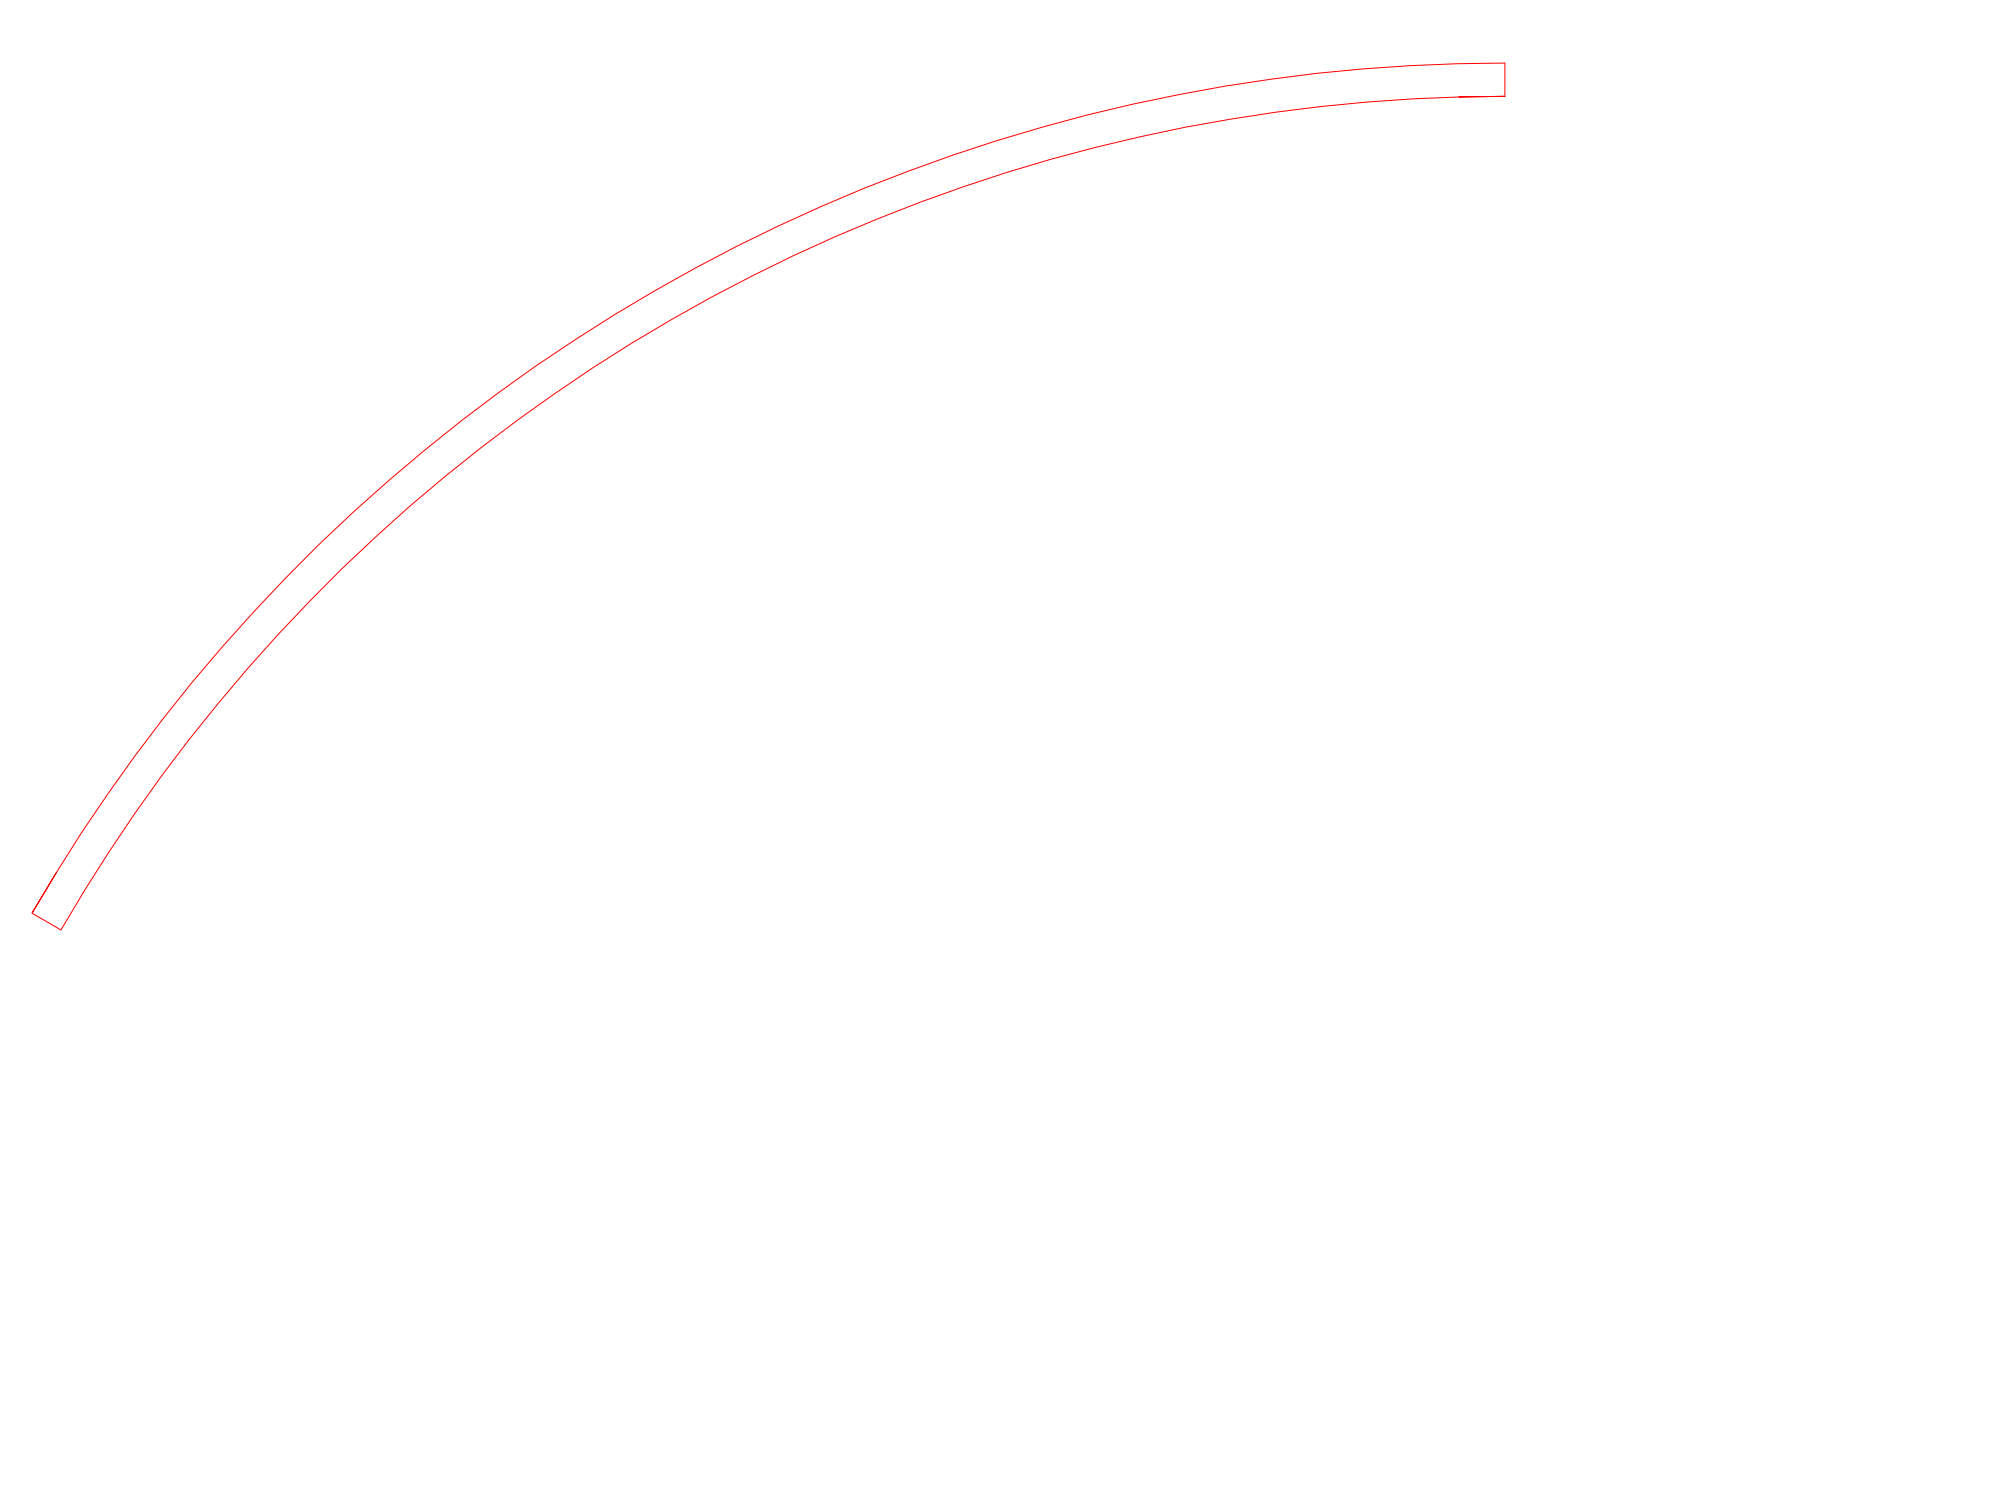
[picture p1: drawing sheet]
<svg xmlns="http://www.w3.org/2000/svg" width="600mm" height="450mm" viewBox="0 0 600 450" stroke-linecap="round" stroke-linejoin="round" font-family="sans-serif">
<!-- layer: Visible (ISO) -->
<path d="M437.5 29.1l13.8-.2a500 500 0 0 0-433 250l-8.7-5M451.3 28.9v-10a510.1 510.1 0 0 0-441.7 255l7.2-12.1" fill="none" stroke="#f00" stroke-width=".3"/>
</svg>
